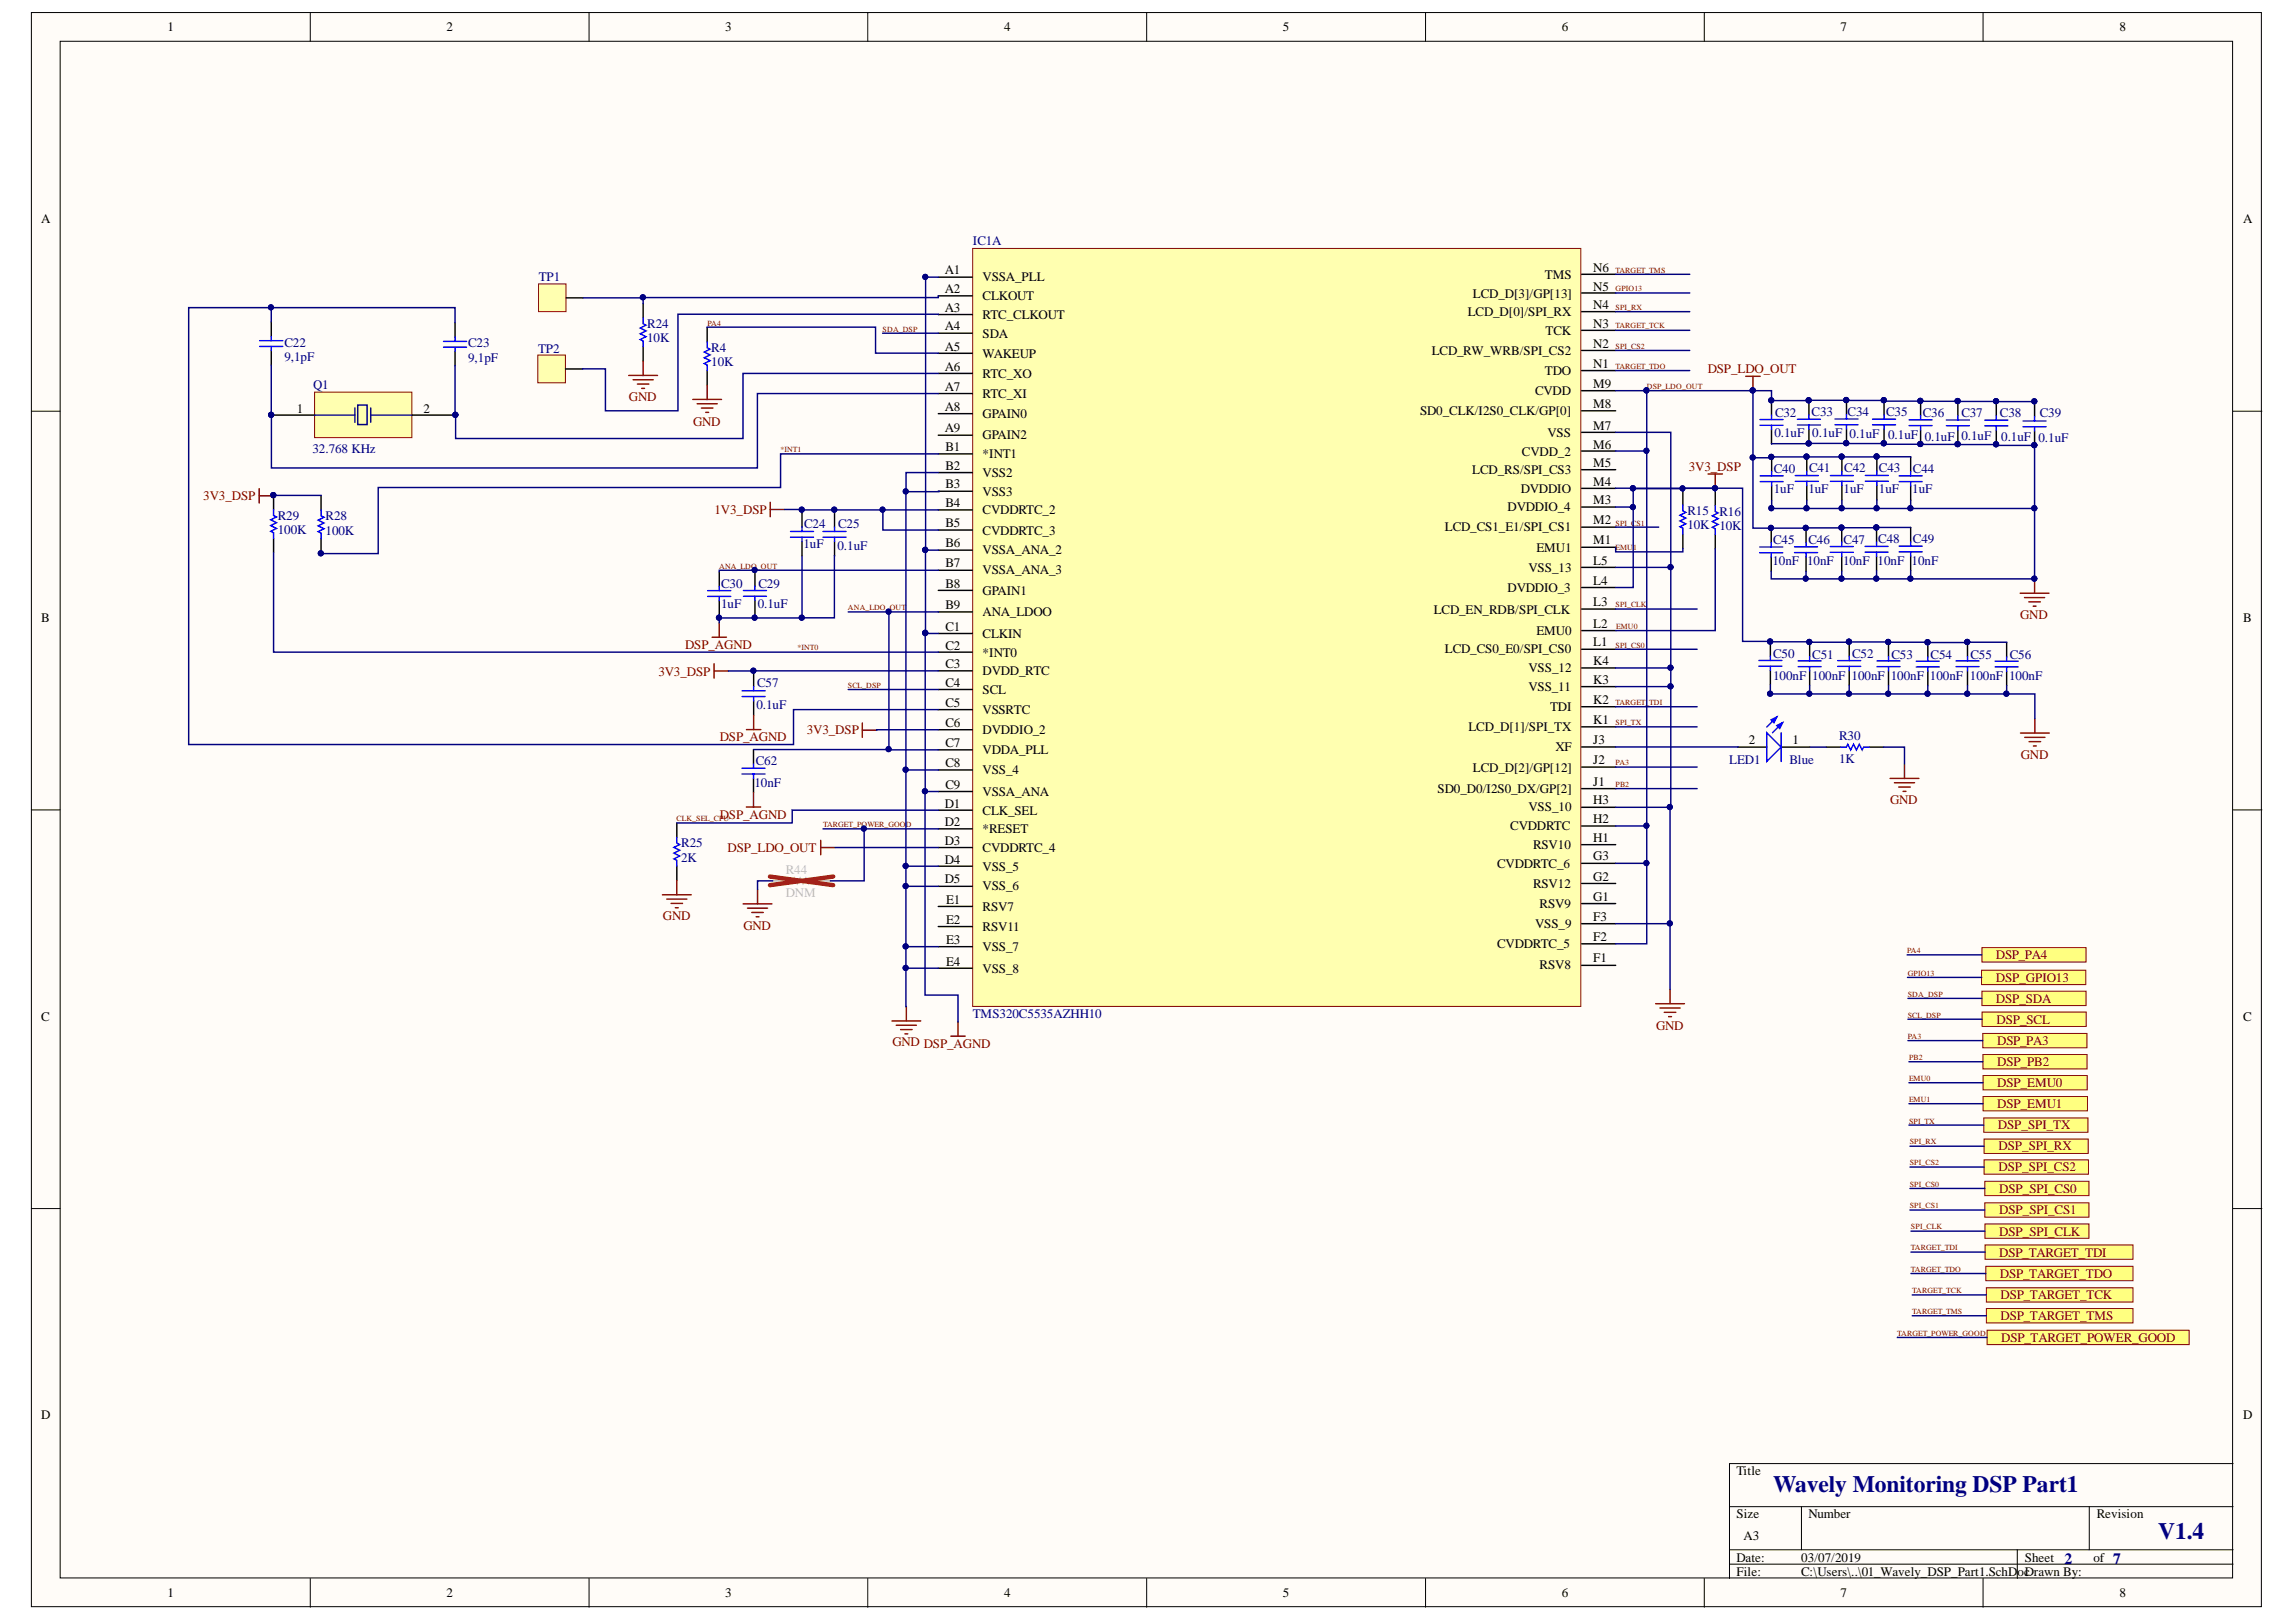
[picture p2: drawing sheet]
<svg xmlns="http://www.w3.org/2000/svg" width="297mm" height="210mm" viewBox="0 0 297 210" stroke-linecap="round" stroke-linejoin="round" font-family="sans-serif">
<defs><g id="words">
<g font-size="3" fill="#000080">
<text x="229.4" y="193">Wavely Monitoring DSP Part1</text>
<text x="279.2" y="199.1">V1.4</text>
</g>
<g font-size="2" fill="#000080">
<text x="267.1" y="202.3">2</text>
<text x="273.4" y="202.3">7</text>
</g>
<g font-size="1.7">
<text x="21.7" y="4.1">1</text>
<text x="57.8" y="4.1">2</text>
<text x="93.8" y="4.1">3</text>
<text x="129.9" y="4.1">4</text>
<text x="165.9" y="4.1">5</text>
<text x="202.1" y="4.1">6</text>
<text x="238.1" y="4.1">7</text>
<text x="274.2" y="4.1">8</text>
<text x="5.3" y="28.9">A</text>
<text x="290.2" y="28.9">A</text>
<text x="122.2" y="35.5">A1</text>
<text x="206.1" y="35.1">N6</text>
<text x="122.2" y="37.9">A2</text>
<text x="122.2" y="40.4">A3</text>
<text x="127.1" y="36.4">VSSA_PLL</text>
<text x="127.1" y="38.9">CLKOUT</text>
<text x="127.1" y="41.3">RTC_CLKOUT</text>
<text x="189.9" y="40.9">LCD_D[0]/SPI_RX</text>
<text x="190.6" y="38.5">LCD_D[3]/GP[13]</text>
<text x="199.9" y="36.1">TMS</text>
<text x="206.1" y="37.6">N5</text>
<text x="206.1" y="40">N4</text>
<text x="122.2" y="42.7">A4</text>
<text x="122.2" y="45.4">A5</text>
<text x="122.2" y="48">A6</text>
<text x="127.1" y="43.7">SDA</text>
<text x="127.1" y="46.3">WAKEUP</text>
<text x="185.2" y="46">LCD_RW_WRB/SPI_CS2</text>
<text x="199.9" y="43.3">TCK</text>
<text x="206.1" y="42.4">N3</text>
<text x="206.1" y="45">N2</text>
<text x="206.1" y="47.6">N1</text>
<text x="38.4" y="53.4">1</text>
<text x="54.8" y="53.4">2</text>
<text x="122.2" y="50.6">A7</text>
<text x="122.2" y="53.1">A8</text>
<text x="127.1" y="48.9">RTC_XO</text>
<text x="127.1" y="51.5">RTC_XI</text>
<text x="183.7" y="53.7">SD0_CLK/I2S0_CLK/GP[0]</text>
<text x="198.6" y="51.1">CVDD</text>
<text x="199.9" y="48.5">TDO</text>
<text x="206.1" y="50.2">M9</text>
<text x="206.1" y="52.8">M8</text>
<text x="122.2" y="55.9">A9</text>
<text x="122.3" y="58.4">B1</text>
<text x="127.1" y="54.1">GPAIN0</text>
<text x="127.1" y="56.9">GPAIN2</text>
<text x="127.1" y="59.3">*INT1</text>
<text x="196.9" y="59">CVDD_2</text>
<text x="200.2" y="56.5">VSS</text>
<text x="206.1" y="55.6">M7</text>
<text x="206.1" y="58">M6</text>
<text x="122.3" y="60.8">B2</text>
<text x="122.3" y="63.2">B3</text>
<text x="122.3" y="65.6">B4</text>
<text x="127.1" y="61.8">VSS2</text>
<text x="127.1" y="64.1">VSS3</text>
<text x="190.5" y="61.3">LCD_RS/SPI_CS3</text>
<text x="196.7" y="63.8">DVDDIO</text>
<text x="206.1" y="60.4">M5</text>
<text x="206.1" y="62.9">M4</text>
<text x="206.1" y="65.2">M3</text>
<text x="122.3" y="68.3">B5</text>
<text x="122.3" y="70.8">B6</text>
<text x="127.1" y="66.6">CVDDRTC_2</text>
<text x="127.1" y="69.2">CVDDRTC_3</text>
<text x="127.1" y="71.7">VSSA_ANA_2</text>
<text x="186.9" y="68.8">LCD_CS1_E1/SPI_CS1</text>
<text x="195" y="66.2">DVDDIO_4</text>
<text x="198.8" y="71.4">EMU1</text>
<text x="206.1" y="67.8">M2</text>
<text x="206.1" y="70.5">M1</text>
<text x="122.3" y="73.4">B7</text>
<text x="122.3" y="76">B8</text>
<text x="127.1" y="74.3">VSSA_ANA_3</text>
<text x="127.1" y="77">GPAIN1</text>
<text x="195" y="76.6">DVDDIO_3</text>
<text x="197.8" y="74">VSS_13</text>
<text x="206.1" y="73.1">L5</text>
<text x="206.1" y="75.7">L4</text>
<text x="5.3" y="80.5">B</text>
<text x="122.3" y="78.8">B9</text>
<text x="122.3" y="81.6">C1</text>
<text x="127.1" y="79.8">ANA_LDOO</text>
<text x="127.1" y="82.5">CLKIN</text>
<text x="185.5" y="79.4">LCD_EN_RDB/SPI_CLK</text>
<text x="198.8" y="82.2">EMU0</text>
<text x="206.1" y="78.5">L3</text>
<text x="206.1" y="81.3">L2</text>
<text x="206.1" y="83.6">L1</text>
<text x="290.2" y="80.5">B</text>
<text x="122.3" y="84.1">C2</text>
<text x="122.3" y="86.4">C3</text>
<text x="122.3" y="88.9">C4</text>
<text x="127.1" y="85">*INT0</text>
<text x="127.1" y="87.4">DVDD_RTC</text>
<text x="127.1" y="89.8">SCL</text>
<text x="186.9" y="84.6">LCD_CS0_E0/SPI_CS0</text>
<text x="197.8" y="87">VSS_12</text>
<text x="197.8" y="89.5">VSS_11</text>
<text x="206.1" y="86.1">K4</text>
<text x="206.1" y="88.5">K3</text>
<text x="122.3" y="91.5">C5</text>
<text x="122.3" y="94.1">C6</text>
<text x="127.1" y="92.4">VSSRTC</text>
<text x="127.1" y="95">DVDDIO_2</text>
<text x="190" y="94.6">LCD_D[1]/SPI_TX</text>
<text x="200.5" y="92">TDI</text>
<text x="206.1" y="91.1">K2</text>
<text x="206.1" y="93.7">K1</text>
<text x="122.3" y="96.6">C7</text>
<text x="122.3" y="99.3">C8</text>
<text x="127.1" y="97.6">VDDA_PLL</text>
<text x="127.1" y="100.2">VSS_4</text>
<text x="190.6" y="99.9">LCD_D[2]/GP[12]</text>
<text x="201.2" y="97.2">XF</text>
<text x="206.1" y="96.3">J3</text>
<text x="206.1" y="98.9">J2</text>
<text x="206.1" y="101.7">J1</text>
<text x="226.3" y="96.3">2</text>
<text x="231.9" y="96.3">1</text>
<text x="122.2" y="104.5">D1</text>
<text x="122.2" y="106.9">D2</text>
<text x="122.3" y="102.1">C9</text>
<text x="127.1" y="103">VSSA_ANA</text>
<text x="127.1" y="105.4">CLK_SEL</text>
<text x="127.1" y="107.8">*RESET</text>
<text x="186" y="102.6">SD0_D0/I2S0_DX/GP[2]</text>
<text x="195.4" y="107.5">CVDDRTC</text>
<text x="197.8" y="105">VSS_10</text>
<text x="206.1" y="104.1">H3</text>
<text x="206.1" y="106.5">H2</text>
<text x="122.2" y="109.3">D3</text>
<text x="122.2" y="111.8">D4</text>
<text x="127.1" y="110.2">CVDDRTC_4</text>
<text x="127.1" y="112.7">VSS_5</text>
<text x="193.7" y="112.3">CVDDRTC_6</text>
<text x="198.3" y="109.9">RSV10</text>
<text x="206.1" y="109">H1</text>
<text x="206.1" y="111.3">G3</text>
<text x="206.1" y="114">G2</text>
<text x="122.2" y="114.3">D5</text>
<text x="122.4" y="116.9">E1</text>
<text x="122.4" y="119.5">E2</text>
<text x="127.1" y="115.2">VSS_6</text>
<text x="127.1" y="117.9">RSV7</text>
<text x="198.3" y="114.9">RSV12</text>
<text x="199.2" y="117.5">RSV9</text>
<text x="206.1" y="116.6">G1</text>
<text x="206.1" y="119.2">F3</text>
<text x="122.4" y="122.2">E3</text>
<text x="122.4" y="124.9">E4</text>
<text x="127.1" y="120.5">RSV11</text>
<text x="127.1" y="123.1">VSS_7</text>
<text x="127.1" y="125.9">VSS_8</text>
<text x="193.7" y="122.7">CVDDRTC_5</text>
<text x="198.6" y="120.1">VSS_9</text>
<text x="199.2" y="125.5">RSV8</text>
<text x="206.1" y="121.7">F2</text>
<text x="206.1" y="124.5">F1</text>
<text x="5.3" y="132.1">C</text>
<text x="290.2" y="132.1">C</text>
<text x="5.3" y="183.7">D</text>
<text x="290.2" y="183.7">D</text>
<text x="224.6" y="190.9">Title</text>
<text x="224.6" y="196.5">Size</text>
<text x="234" y="196.5">Number</text>
<text x="271.3" y="196.5">Revision</text>
<text x="224.6" y="202.1">Date:</text>
<text x="224.6" y="203.9">File:</text>
<text x="225.6" y="199.3">A3</text>
<text x="233" y="202.1">03/07/2019</text>
<text x="233" y="203.9">C:\Users\..\01_Wavely_DSP_Part1.SchD</text>
<text x="261" y="203.9">ocDrawn By:</text>
<text x="261.9" y="202.1">Sheet</text>
<text x="270.8" y="202.1">of</text>
<text x="21.7" y="206.7">1</text>
<text x="57.8" y="206.7">2</text>
<text x="93.8" y="206.7">3</text>
<text x="129.9" y="206.7">4</text>
<text x="165.9" y="206.7">5</text>
<text x="202.1" y="206.7">6</text>
<text x="238.1" y="206.7">7</text>
<text x="274.2" y="206.7">8</text>
</g>
<g font-size="1.7" fill="#000080">
<text x="125.9" y="31.8">IC1A</text>
<text x="69.7" y="36.4">TP1</text>
<text x="36.8" y="46.7">9,1pF</text>
<text x="36.8" y="44.9">C22</text>
<text x="60.6" y="46.8">9,1pF</text>
<text x="60.6" y="44.9">C23</text>
<text x="69.6" y="45.6">TP2</text>
<text x="83.7" y="44.3">10K</text>
<text x="83.7" y="42.4">R24</text>
<text x="92" y="47.4">10K</text>
<text x="92" y="45.5">R4</text>
<text x="40.5" y="50.4">Q1</text>
<text x="229.6" y="53.9">C32</text>
<text x="234.4" y="53.8">C33</text>
<text x="239" y="53.8">C34</text>
<text x="244" y="53.8">C35</text>
<text x="248.8" y="53.9">C36</text>
<text x="253.7" y="53.9">C37</text>
<text x="258.7" y="53.9">C38</text>
<text x="263.9" y="53.9">C39</text>
<text x="40.4" y="58.6">32.768 KHz</text>
<text x="229.6" y="56.6">0.1uF 0.1uF 0.1uF 0.1uF 0.1uF 0.1uF</text>
<text x="258.9" y="57">0.1uF 0.1uF</text>
<text x="229.5" y="63.8">1uF</text>
<text x="229.5" y="61.2">C40</text>
<text x="234" y="63.8">1uF</text>
<text x="234" y="61.1">C41</text>
<text x="238.5" y="63.8">1uF</text>
<text x="238.6" y="61.1">C42</text>
<text x="243.1" y="63.8">1uF</text>
<text x="243.1" y="61.1">C43</text>
<text x="247.4" y="63.8">1uF</text>
<text x="247.5" y="61.2">C44</text>
<text x="35.9" y="69.1">100K</text>
<text x="35.9" y="67.2">R29</text>
<text x="42.1" y="69.2">100K</text>
<text x="42.1" y="67.3">R28</text>
<text x="103.9" y="71">1uF</text>
<text x="104" y="68.3">C24</text>
<text x="108.3" y="71.1">0.1uF</text>
<text x="108.4" y="68.3">C25</text>
<text x="218.3" y="68.5">10K</text>
<text x="218.3" y="66.7">R15</text>
<text x="222.4" y="68.6">10K</text>
<text x="222.4" y="66.7">R16</text>
<text x="229.4" y="70.4">C45</text>
<text x="234" y="70.4">C46</text>
<text x="238.5" y="70.4">C47</text>
<text x="243" y="70.3">C48</text>
<text x="247.5" y="70.3">C49</text>
<text x="93.3" y="76">C30</text>
<text x="98.1" y="76">C29</text>
<text x="229.3" y="73.2">10nF 10nF</text>
<text x="238.4" y="73.1">10nF 10nF 10nF</text>
<text x="93.3" y="78.7">1uF</text>
<text x="98" y="78.7">0.1uF</text>
<text x="97.9" y="89">C57</text>
<text x="229.4" y="87.9">100nF 100nF 100nF 100nF 100nF 100nF 100nF</text>
<text x="229.4" y="85.2">C50</text>
<text x="234.5" y="85.2">C51</text>
<text x="239.6" y="85.2">C52</text>
<text x="244.7" y="85.2">C53</text>
<text x="249.8" y="85.2">C54</text>
<text x="254.9" y="85.2">C55</text>
<text x="260" y="85.2">C56</text>
<text x="97.9" y="91.7">0.1uF</text>
<text x="237.9" y="95.7">R30</text>
<text x="97.6" y="101.8">10nF</text>
<text x="97.8" y="99">C62</text>
<text x="223.7" y="98.8">LED1</text>
<text x="231.5" y="98.9">Blue</text>
<text x="237.9" y="98.8">1K</text>
<text x="88.1" y="111.5">2K</text>
<text x="88.1" y="109.7">R25</text>
<text x="125.9" y="131.8">TMS320C5535AZHH10</text>
</g>
<g font-size="1.7" fill="#800000">
<text x="81.4" y="52">GND</text>
<text x="220.9" y="48.3">DSP_LDO_OUT</text>
<text x="89.7" y="55.1">GND</text>
<text x="26.3" y="64.7">3V3_DSP</text>
<text x="218.5" y="61">3V3_DSP</text>
<text x="92.4" y="66.5">1V3_DSP</text>
<text x="88.6" y="84">DSP_AGND</text>
<text x="261.4" y="80.1">GND</text>
<text x="85.2" y="87.4">3V3_DSP</text>
<text x="93.1" y="95.9">DSP_AGND</text>
<text x="104.4" y="95">3V3_DSP</text>
<text x="261.4" y="98.2">GND</text>
<text x="93.1" y="105.9">DSP_AGND</text>
<text x="244.5" y="104.1">GND</text>
<text x="94.1" y="110.2">DSP_LDO_OUT</text>
<text x="85.8" y="119.1">GND</text>
<text x="96.2" y="120.3">GND</text>
<text x="258.2" y="124.1">DSP_PA4</text>
<text x="258.2" y="129.8">DSP_SDA</text>
<text x="258.2" y="127.1">DSP_GPIO13</text>
<text x="115.5" y="135.4">GND DSP_AGND</text>
<text x="214.2" y="133.2">GND</text>
<text x="258.3" y="132.5">DSP_SCL</text>
<text x="258.4" y="135.3">DSP_PA3</text>
<text x="258.4" y="138">DSP_PB2</text>
<text x="258.4" y="140.7">DSP_EMU0</text>
<text x="258.4" y="143.4">DSP_EMU1</text>
<text x="258.5" y="146.2">DSP_SPI_TX</text>
<text x="258.6" y="148.9">DSP_SPI_RX</text>
<text x="258.6" y="151.6">DSP_SPI_CS2</text>
<text x="258.6" y="154.3">DSP_SPI_CS0</text>
<text x="258.6" y="157.1">DSP_SPI_CS1</text>
<text x="258.6" y="159.9">DSP_SPI_CLK</text>
<text x="258.6" y="162.6">DSP_TARGET_TDI</text>
<text x="258.7" y="165.3">DSP_TARGET_TDO</text>
<text x="258.8" y="168.1">DSP_TARGET_TCK</text>
<text x="258.8" y="170.8">DSP_TARGET_TMS</text>
<text x="258.9" y="173.6">DSP_TARGET_POWER_GOOD</text>
</g>
<g font-size="1.7" fill="#bfbebc">
<text x="101.7" y="113.1">R44</text>
<text x="101.7" y="116.1">DNM</text>
</g>
<g font-size="1" fill="#800000">
<text x="209" y="35.3">TARGET_TMS</text>
<text x="209" y="37.7">GPIO13</text>
<text x="209" y="40.1">SPI_RX</text>
<text x="91.5" y="42.2">PA4</text>
<text x="114.2" y="42.9">SDA_DSP</text>
<text x="209" y="42.5">TARGET_TCK</text>
<text x="209" y="45.1">SPI_CS2</text>
<text x="209" y="47.7">TARGET_TDO</text>
<text x="213.1" y="50.4">DSP_LDO_OUT</text>
<text x="101" y="58.5">*INT1</text>
<text x="209" y="68">SPI_CS1</text>
<text x="209" y="71.2">EMU1</text>
<text x="93" y="73.6">ANA_LDO_OUT</text>
<text x="109.7" y="79">ANA_LDO_OUT</text>
<text x="209" y="78.6">SPI_CLK</text>
<text x="209" y="83.8">SPI_CS0</text>
<text x="209.1" y="81.4">EMU0</text>
<text x="103.2" y="84.1">*INT0</text>
<text x="109.7" y="89">SCL_DSP</text>
<text x="209" y="91.2">TARGET_TDI</text>
<text x="209" y="93.9">SPI_TX</text>
<text x="209" y="99">PA3</text>
<text x="209" y="101.9">PB2</text>
<text x="87.5" y="106.3">CLK_SEL_CPU</text>
<text x="106.5" y="107">TARGET_POWER_GOOD</text>
<text x="246.7" y="123.3">PA4</text>
<text x="246.8" y="129">SDA_DSP</text>
<text x="246.8" y="131.7">SCL_DSP</text>
<text x="246.8" y="126.3">GPIO13</text>
<text x="246.8" y="134.5">PA3</text>
<text x="247" y="137.2">PB2</text>
<text x="247" y="139.9">EMU0</text>
<text x="247" y="142.6">EMU1</text>
<text x="247" y="145.4">SPI_TX</text>
<text x="247.1" y="148.1">SPI_RX</text>
<text x="247.1" y="150.8">SPI_CS2</text>
<text x="247.1" y="153.6">SPI_CS0</text>
<text x="247.1" y="156.4">SPI_CS1</text>
<text x="247.2" y="159.1">SPI_CLK</text>
<text x="247.2" y="161.8">TARGET_TDI</text>
<text x="247.2" y="164.6">TARGET_TDO</text>
<text x="247.4" y="167.4">TARGET_TCK</text>
<text x="245.5" y="172.9">TARGET_POWER_GOOD</text>
<text x="247.4" y="170.1">TARGET_TMS</text>
</g>
</g></defs>
<g fill="#fffcf8" stroke="#000" stroke-width=".13">
<path d="M4.1 1.6h288.5v206.3h-288.5z"/>
<path d="M7.8 5.3h281v198.9h-281z"/>
</g>
<g fill="none" stroke="#000" stroke-width=".13">
<path d="M40.1 1.6v3.7M76.2 1.6v3.7M112.3 1.6v3.7M148.3 1.6v3.7M184.4 1.6v3.7M220.5 1.6v3.7M256.6 1.6v3.7M4.1 53.2h3.7M288.9 53.2h3.7M4.1 104.8h3.7M288.9 104.8h3.7M4.1 156.4h3.7"/>
<path d="M288.9 156.4h3.7M223.7 195h65.2M233.1 195v5.6M270.3 195v5.6M288.9 189.4h-65.2v14.9M40.1 204.3v3.7M76.2 204.3v3.7M112.3 204.3v3.7M148.3 204.3v3.7M184.4 204.3v3.7M220.5 204.3v3.7M223.7 200.6h65.2"/>
<path d="M223.7 202.4h65.2M256.6 204.3v3.7M261 200.6v3.7"/>
</g>
<path d="M125.8 32.2h78.7v98h-78.7z" fill="#ffffb0" stroke="#800000" stroke-width=".13"/>
<g fill="none" stroke="#000" stroke-width=".19">
<path d="M83.2 39.3v1.9M121.4 35.9h4.4M121.4 38.3h4.4M204.6 35.5h4.4M204.6 37.9h4.4M83.2 44.9v1.8M91.5 42.4v1.9M91.5 48v1.8M121.4 40.7h4.4M121.4 43.1h4.4M121.4 45.7h4.4M121.4 48.3h4.4"/>
<path d="M121.4 50.9h4.4M121.4 53.5h4.4M121.4 56.3h4.4M121.4 58.7h4.4M204.6 40.3h4.4M204.6 42.7h4.4M204.6 45.4h4.4M204.6 48h4.4M204.6 50.6h4.4M204.6 53.2h4.4M204.6 55.9h4.4M204.6 58.4h4.4"/>
<path d="M229.2 51.9v1.8M229.2 55.6v1.9M229.2 59.2v1.8M233.7 59.1v1.9M234 51.8v1.9M234 55.6v1.8M238.3 59.1v1.9M238.9 51.8v1.9M238.9 55.5v1.9M242.8 59.1v1.9M243.7 51.8v1.9M243.7 55.5v1.9"/>
<path d="M247.2 59.2v1.8M248.5 51.9v1.9M248.5 55.6v1.9M253.3 51.9v1.9M253.3 55.7v1.8M258.3 52v1.8M258.3 55.7v1.8M263.2 52.1v1.8M263.2 55.8v1.8M121.4 61.2h4.4M121.4 63.6h4.4M121.4 66h4.4"/>
<path d="M121.4 68.6h4.4M121.4 71.2h4.4M121.4 73.8h4.4M121.4 76.4h4.4M121.4 79.2h4.4M204.6 60.8h4.4M204.6 63.2h4.4M204.6 65.6h4.4M204.6 68.2h4.4M204.6 70.8h4.4M204.6 73.4h4.4M204.6 76h4.4"/>
<path d="M204.6 78.8h4.4M217.7 63.5v1.9M217.7 69.1v1.9M221.9 63.6v1.8M221.9 69.2v1.8M229.1 68.4v1.8M229.1 72.1v1.8M229.2 62.9v1.8M233.7 68.4v1.8M233.7 72.1v1.8M233.7 62.8v1.9M238.3 68.3v1.9"/>
<path d="M238.3 72v1.9M238.3 62.8v1.9M242.8 68.3v1.9M242.8 72v1.9M242.8 62.8v1.9M247.2 62.9v1.8M247.2 68.3v1.8M247.2 72v1.8M121.4 82h4.4M121.4 84.4h4.4M121.4 86.8h4.4M121.4 89.2h4.4"/>
<path d="M121.4 91.8h4.4M121.4 94.4h4.4M121.4 97h4.4M121.4 99.6h4.4M204.6 84h4.4M204.6 86.4h4.4M204.6 88.9h4.4M204.6 91.5h4.4M204.6 94.1h4.4M204.6 96.7h4.4M204.6 99.3h4.4M204.6 81.6h4.5"/>
<path d="M229 83.1v1.8M229 86.8v1.8M234.1 83.1v1.9M234.1 86.8v1.9M239.2 83.1v1.8M239.2 86.8v1.9M244.3 83.1v1.9M244.3 86.8v1.9M249.4 83.1v1.9M249.4 86.9v1.8M254.5 83.1v1.9M254.5 86.8v1.9"/>
<path d="M259.6 83.1v1.9M259.6 86.9v1.8M121.4 102.4h4.4M121.4 104.8h4.4M121.4 107.3h4.4M121.4 109.7h4.4M121.4 112.1h4.4M121.4 114.7h4.4M121.4 117.3h4.4M121.4 119.9h4.4M204.6 102.1h4.4M204.6 104.5h4.4"/>
<path d="M204.6 106.9h4.4M204.6 109.3h4.4M204.6 111.7h4.4M204.6 114.3h4.4M204.6 116.9h4.4M204.6 119.5h4.4M121.4 122.5h4.4M121.4 125.3h4.4M204.6 122.1h4.4M204.6 124.9h4.4"/>
</g>
<g fill="none" stroke="#00f" stroke-width=".19">
<path d="M83.2 41.2v.7l.4 .2-.8 .4 .8 .3-.8 .4 .8 .4-.8 .3 .4 .2v.8M91.5 44.3v.7l.4 .2-.8 .4 .8 .3-.8 .4 .8 .4-.8 .3 .4 .2v.8M227.7 54.3h3M227.7 55h3M229.2 53.7v.6M229.2 55v.6M232.5 54.3h3M232.5 55h3M234 53.7v.6M234 55v.6M237.4 54.2h3M237.4 55h3"/>
<path d="M238.9 53.7v.5M238.9 55v.5M242.3 54.2h2.9M242.3 55h2.9M243.7 53.7v.5M243.7 55v.5M247 54.3h3M247 55.1h3M248.5 53.8v.5M248.5 55.1v.5M251.8 54.4h3M251.8 55.1h3"/>
<path d="M253.3 53.8v.6M253.3 55.1v.6M256.8 54.4h3M256.8 55.1h3M258.3 53.8v.6M258.3 55.1v.6M261.7 54.5h3M261.7 55.2h3M263.2 53.9v.6M263.2 55.2v.6M217.7 65.4v.7l.4 .2-.8 .4 .8 .3-.8 .4 .8 .4-.8 .4 .4 .2v.7M221.9 65.4v.8l.4 .2-.8 .4 .8 .3-.8 .4 .8 .4-.8 .3 .4 .2v.8"/>
<path d="M227.7 70.8h2.9M227.7 71.5h2.9M227.7 61.6h3M227.7 62.3h3M229.1 70.2v.6M229.1 71.5v.6M229.2 61v.6M229.2 62.3v.6M232.2 70.8h2.9M232.2 71.5h2.9M232.3 61.5h2.9M232.3 62.3h2.9"/>
<path d="M233.7 70.2v.6M233.7 71.5v.6M233.7 61v.5M233.7 62.3v.5M236.8 70.7h3M236.8 71.5h3M236.8 61.5h3M236.8 62.3h3M238.3 70.2v.5M238.3 71.5v.5M238.3 61v.5M238.3 62.3v.5"/>
<path d="M241.3 70.7h3M241.3 71.5h3M241.3 61.5h3M241.3 62.3h3M242.8 70.2v.5M242.8 71.5v.5M242.8 61v.5M242.8 62.3v.5M245.7 61.6h3M245.7 62.3h3M245.7 70.7h3M245.7 71.4h3"/>
<path d="M247.2 61v.6M247.2 62.3v.6M247.2 70.1v.6M247.2 71.4v.6M227.5 85.5h3M227.5 86.2h3M229 84.9v.6M229 86.2v.6M232.6 85.5h3M232.6 86.3h3M234.1 85v.5M234.1 86.3v.5"/>
<path d="M237.7 85.5h3M237.7 86.2h3M239.2 84.9v.6M239.2 86.2v.6M242.8 85.5h3M242.8 86.3h3M244.3 85v.5M244.3 86.3v.5M247.9 85.6h3M247.9 86.3h3M249.4 85v.6M249.4 86.3v.6"/>
<path d="M253.1 85.5h2.9M253.1 86.3h2.9M254.5 85v.5M254.5 86.3v.5M258.1 85.6h3M258.1 86.3h3M259.6 85v.6M259.6 86.3v.6"/>
</g>
<g fill="#000080" stroke="#000080" stroke-width=".13">
<circle cx="234" cy="57.4" r=".33"/>
<circle cx="234" cy="51.8" r=".33"/>
<circle cx="238.8" cy="57.3" r=".33"/>
<circle cx="238.8" cy="51.8" r=".33"/>
<circle cx="243.7" cy="57.4" r=".33"/>
<circle cx="243.7" cy="51.8" r=".33"/>
<circle cx="248.4" cy="57.5" r=".33"/>
<circle cx="248.4" cy="51.9" r=".33"/>
<circle cx="253.3" cy="57.5" r=".33"/>
<circle cx="253.3" cy="51.9" r=".33"/>
<circle cx="258.2" cy="57.5" r=".33"/>
<circle cx="258.2" cy="51.9" r=".33"/>
<circle cx="263.2" cy="57.6" r=".33"/>
<circle cx="229.2" cy="59.1" r=".33"/>
<circle cx="233.7" cy="59.1" r=".33"/>
<circle cx="238.3" cy="59.1" r=".33"/>
<circle cx="242.8" cy="59.1" r=".33"/>
<circle cx="233.6" cy="68.3" r=".33"/>
<circle cx="238.2" cy="68.3" r=".33"/>
<circle cx="242.7" cy="68.3" r=".33"/>
<circle cx="263.2" cy="74.9" r=".33"/>
<circle cx="213" cy="50.5" r=".33"/>
<circle cx="229" cy="83" r=".33"/>
<circle cx="234.1" cy="83.1" r=".33"/>
<circle cx="239.2" cy="83" r=".33"/>
<circle cx="244.3" cy="83.1" r=".33"/>
<circle cx="249.4" cy="83.1" r=".33"/>
<circle cx="254.5" cy="83.1" r=".33"/>
<circle cx="221.9" cy="63.2" r=".33"/>
<circle cx="226.7" cy="50.5" r=".33"/>
</g>
<g fill="none" stroke="#800000" stroke-width=".19">
<path d="M225.9 48.7h1.8M226.8 48.7v1.9M221 61.3h1.8M221.9 61.3v1.9M261.4 76.8h3.7M261.9 77.3h2.6M262.5 77.9h1.5M263 78.4h.4M263.2 74.9v1.9M261.4 94.9h3.7M262 95.4h2.6M262.5 96h1.5"/>
<path d="M263.1 96.5h.3M263.3 93v1.9M214.2 129.9h3.7M214.8 130.4h2.6M215.3 131h1.5M215.9 131.6h.3M216.1 128v1.9"/>
</g>
<path d="M69.7 36.7h3.5v3.6h-3.5z" fill="#ffffb0" stroke="#800000" stroke-width=".13"/>
<path d="M73.2 38.5h2.2" fill="none" stroke="#000" stroke-width=".19"/>
<path d="M69.6 45.9h3.6v3.6h-3.6z" fill="#ffffb0" stroke="#800000" stroke-width=".13"/>
<path d="M73.2 47.8h2.2" fill="none" stroke="#000" stroke-width=".19"/>
<path d="M81.3 48.6h3.8M81.9 49.1h2.6M82.5 49.7h1.4M83 50.3h.4M83.2 46.7v1.9M89.6 51.7h3.8M90.2 52.2h2.6M90.7 52.8h1.5M91.3 53.4h.4M91.5 49.8v1.9" fill="none" stroke="#800000" stroke-width=".19"/>
<path d="M40.7 50.7h12.6v5.9h-12.6z" fill="#ffffb0" stroke="#800000" stroke-width=".13"/>
<path d="M35.1 53.7h5.6" fill="none" stroke="#000" stroke-width=".19"/>
<circle cx="35.1" cy="53.7" r=".33" fill="#000080" stroke="#000080" stroke-width=".13"/>
<path d="M45.9 52.8v1.8" fill="none" stroke="#11037f" stroke-width=".19"/>
<path d="M46.3 52.4h1.2v2.5h-1.2z" fill="#ffffb0" stroke="#000080" stroke-width=".19"/>
<path d="M40.7 53.7h5.2M48 52.8v1.8M48 53.7h5.4" fill="none" stroke="#11037f" stroke-width=".19"/>
<g fill="none" stroke="#000" stroke-width=".19">
<path d="M53.4 53.7h5.5M35.4 64.1v1.9M35.4 69.7v1.8M41.5 64.1v1.9M41.5 69.7v1.9M93.1 74v1.9M93.1 77.7v1.9M97.7 74v1.9M97.7 77.7v1.9M103.8 66.4v1.8M103.8 70.1v1.8M108 66.4v1.8"/>
<path d="M108 70.1v1.8M97.5 97v1.9M97.5 87v1.8M97.5 90.7v1.9M224.8 96.7h3.8M230.4 96.7h3.8M87.6 106.5v1.9M87.6 112.1v1.8M97.5 100.7v1.9"/>
</g>
<g fill="#000080" stroke="#000080" stroke-width=".13">
<circle cx="58.9" cy="53.7" r=".33"/>
<circle cx="35.1" cy="53.7" r=".33"/>
<circle cx="35.4" cy="64.1" r=".33"/>
</g>
<g fill="none" stroke="#00f" stroke-width=".19">
<path d="M35.4 66v.7l.4 .2-.8 .4 .8 .3-.8 .4 .8 .4-.8 .4 .4 .1v.8M41.5 66v.8l.4 .1-.7 .4 .7 .4-.7 .4 .7 .3-.7 .4 .3 .2v.7M91.6 76.4h2.9M91.6 77.2h2.9M93.1 75.9v.5M93.1 77.2v.5M96.2 76.4h3M96.2 77.2h3M97.7 75.9v.5M97.7 77.2v.5M102.3 68.8h2.9M102.3 69.5h2.9"/>
<path d="M103.8 68.2v.6M103.8 69.5v.6M106.5 68.8h3M106.5 69.5h3M108 68.2v.6M108 69.5v.6M96 99.4h3M96 89.4h3M96 90.1h3M97.5 98.9v.5M97.5 88.8v.6M97.5 90.1v.6"/>
<path d="M228.6 94.8l1.8 1.9-1.8 1.8zM229.9 92.8l-1.3 1.3M230.4 94.8v3.7M230.6 93.5l-1.3 1.3M87.6 108.4v.7l.3 .2-.7 .4 .7 .3-.7 .4 .7 .4-.7 .3 .4 .2v.8M96 100.2h3M97.5 100.2v.5"/>
</g>
<g fill="none" stroke="#800000" stroke-width=".19">
<path d="M33.5 63.2v1.9M33.5 64.2h1.9M99.6 65v1.9M99.6 65.9h1.9M92.1 82.5h1.9M93.1 80.6v1.9M96.6 94.4h1.8M97.5 92.6v1.8M111.6 93.6v1.8M111.6 94.5h1.8M85.7 115.8h3.7M86.3 116.4h2.6"/>
<path d="M86.8 116.9h1.5M87.4 117.5h.3M87.6 113.9v1.9M96.1 117h3.8M96.6 104.4h1.8M96.7 117.5h2.6M97.3 118.1h1.4M97.5 102.6v1.8M97.8 118.6h.4M98 115.1v1.9M106.2 108.8v1.8M106.2 109.7h1.8"/>
<path d="M115.4 132.1h3.7M116 132.7h2.6M116.5 133.2h1.5M117.1 133.8h.3M117.3 130.3v1.8M123 134.1h1.9M123.9 132.2v1.9"/>
</g>
<path d="M100 114h2.6l.2-.4 .3 .8 .4-.8 .4 .8 .4-.8 .3 .8 .2-.4h2.6" fill="none" stroke="#bfbebc" stroke-width=".19"/>
<path d="M99.6 113.4l8.2 1.2M107.8 113.4l-8.2 1.2" fill="none" stroke="#f00" stroke-width=".56"/>
<path d="M229.1 93.2l.8-.4-.4 .7z" fill="#00f"/>
<path d="M229.1 93.2l.8-.4-.4 .7z" fill="none" stroke="#00f" stroke-width=".19"/>
<path d="M229.9 93.9l.7-.4-.4 .8z" fill="#00f"/>
<path d="M33.6 44.1h3M33.6 44.8h3M35.1 43.5v.6M35.1 44.8v.6M57.4 44.2h3M57.4 44.9h3M58.9 43.6v.6M58.9 44.9v.6M229.9 93.9l.7-.4-.4 .8zM238.1 96.7h.8l.2-.4 .3 .8 .4-.8 .4 .8 .3-.8 .4 .8 .2-.4h.7" fill="none" stroke="#00f" stroke-width=".19"/>
<path d="M35.1 41.7v1.8M35.1 45.4v1.8M58.9 41.8v1.8M58.9 45.5v1.8M236.3 96.7h1.8M241.8 96.7h1.9" fill="none" stroke="#000" stroke-width=".19"/>
<path d="M246.4 98.9v1.8M244.5 100.7h3.7M245.1 101.3h2.6M245.6 101.9h1.5M246.2 102.4h.4" fill="none" stroke="#800000" stroke-width=".19"/>
<g fill="#ffff80" stroke="#800000" stroke-width=".13">
<path d="M256.6 139.2h13.4v1.8h-13.4z" fill-rule="evenodd"/>
<path d="M256.6 141.9h13.5v1.9h-13.5z" fill-rule="evenodd"/>
<path d="M256.6 144.7h13.5v1.8h-13.5z" fill-rule="evenodd"/>
<path d="M256.7 147.4h13.5v1.9h-13.5z" fill-rule="evenodd"/>
<path d="M256.7 150.1h13.5v1.9h-13.5z" fill-rule="evenodd"/>
<path d="M256.8 152.9h13.5v1.8h-13.5z" fill-rule="evenodd"/>
<path d="M256.8 155.7h13.5v1.8h-13.5z" fill-rule="evenodd"/>
<path d="M256.8 158.4h13.5v1.9h-13.5z" fill-rule="evenodd"/>
<path d="M256.8 161.1h19.2v1.9h-19.2z" fill-rule="evenodd"/>
<path d="M256.9 163.9h19.1v1.8h-19.1z" fill-rule="evenodd"/>
<path d="M256.4 128.3h13.5v1.8h-13.5z" fill-rule="evenodd"/>
<path d="M256.4 131h13.5v1.8h-13.5z" fill-rule="evenodd"/>
<path d="M256.5 133.7h13.5v1.9h-13.5z" fill-rule="evenodd"/>
<path d="M256.5 136.5h13.5v1.8h-13.5z" fill-rule="evenodd"/>
<path d="M257 166.6h19v1.9h-19z" fill-rule="evenodd"/>
<path d="M257 169.3h19v1.9h-19z" fill-rule="evenodd"/>
<path d="M257.1 172.1h26.1v1.9h-26.1z" fill-rule="evenodd"/>
<path d="M256.4 125.6h13.4v1.8h-13.4z" fill-rule="evenodd"/>
<path d="M256.4 122.6h13.5v1.9h-13.5z" fill-rule="evenodd"/>
</g>
<path d="M92.4 85.9v1.9M92.4 86.8h1.8" fill="none" stroke="#800000" stroke-width=".19"/>
<g fill="none" stroke="#000080" stroke-width=".19">
<path d="M35.1 39.8h-10.7v56.5h78.3v-4.5h18.7M83.2 38.5v.8M119.8 35.8l-.1 35.4M119.8 35.9h1.6M121.4 38.3v.2h-46M209 35.5h9.6M209 37.9h9.6M35.1 47.2v13.4h62.9v-9.7h23.4M35.1 41.7v-1.9h23.8v2M58.9 47.3v9.4h37.2v-8.4h25.3M91.5 42.4l21.8-.1v3.4h8.1M114.2 43.1h7.2"/>
<path d="M121.4 40.7h-33.7v12.5h-9.4v-5.5l-2.9 .1M121.4 58.7h-20.4v4.4h-52.1v8.5h-7.4M209 55.9h7.2v17.5M209 50.6h20.2v1.2M209 40.3h9.6M209 42.7h9.6M209 45.4h9.6M209 48h9.6M213 50.6v7.8h-4M213 58.4v48.5h-4M226.8 50.6v8.6h2.4v-.1l18 .1M226.8 59.2v9.2l20.4-.1"/>
<path d="M229.2 57.5l14.5-.1v.1h14.6v.1h4.9v17.3h-16M229.2 51.9l9.7-.1h4.8v.1l19.6 .1M263.2 52v.1M35.4 71.5v12.9h86M41.5 64.1l-6.1 .1M41.5 71.6v.1M93.1 79.6v.4h4.6M93.1 80v.6M97.7 73.8h-4.6v.2M97.7 79.6v.4h6.1M101.5 65.9h2.3v.5M103.8 71.9v8.1h4.1l.1-8.1"/>
<path d="M103.8 66h4.2M109.7 79.2h11.7M114.2 66v2.6h7.2M115 79.2v17.8h6.4M117.2 63.6v36h4.2M119.7 71.2v10.8h1.7M119.7 71.2h1.7M121.4 61.2h-4.2v2.4h4.3h-.1M121.4 66h-13.4v.4M121.4 73.8h-23.7v.2M209 73.4h7.2v13M209 70.8v.6h8.7v-.4"/>
<path d="M209 63.2h16.4v19.8l8.7 .1h25.5M209 68.2h5.6M209 78.8h10.6M211.3 63.2v2.5l-2.3-.1M211.3 63.2h6.4M211.3 65.7v10.3h-2.3M217.7 63.5v-.3h4.2v.4M221.9 71v10.6h-12.8M229.1 68.4h.1M229.2 64.7v1.1M233.7 73.9v1h-4.6v-1M233.7 64.7v1.1h-4.5"/>
<path d="M238.3 73.9v1h-4.6M238.3 64.7v1.1h-4.6M242.8 73.9v1h-4.5M242.8 64.7v1.1h-4.5M247.2 64.7v1.1h-4.4M247.2 73.8v1.1h-4.4M247.2 65.8h16M94.2 86.8h3.3M109.7 89.2h11.7M115 97h-17.5M117.2 99.6v12.5h4.2M119.7 81.9v20.5h1.7"/>
<path d="M121.4 94.4l-8 .1M121.4 86.8h-23.9v.2M209 88.9h7.2v15.6h-.1M209 86.4h7.2v2.5M209 96.7h15.8M209 91.5h10.6M209 84h10.6M209 99.3h10.6M209 94.1h10.6M229 88.6v1.2M234.1 88.7v1.1h-5.1M234.2 96.7h2.1"/>
<path d="M239.2 88.7v1.1h-5.1M243.7 96.7h2.7v2.2M244.3 88.7v1.1h-5.1M249.4 88.7v1.1h-5.1M254.5 88.7v1.1h-5.1M259.6 88.7v1.1h-5.1M259.6 89.8h3.7v3.2M100 114h-2v1.1M106.5 107.3h14.9M108 109.7h13.4M111.8 107.3v6.7h-4.4M117.2 112.1v2.6h4.2"/>
<path d="M117.2 114.7v7.8h4.2M119.7 102.4v26.4h4.2v3.4M121.4 104.8h-18.9v1.7h-14.9M209 104.5h7.1v15h-7.1M209 102.1h10.6M213 106.9v4.8h-4M213 111.7v10.4h-4M216.1 119.5v8.5M117.2 122.5v2.8h4.2M117.2 125.3l.1 5M246.7 123.6h9.7M246.8 126.5h9.6"/>
<path d="M246.8 129.2h9.6M246.8 134.7h9.7M246.8 131.9h9.6M247 137.4h9.5M247 140.1h9.6M247 145.6h9.6M247 142.8h9.6M247.1 148.3h9.6M247.1 153.8h9.7M247.1 151h9.6M247.1 156.6h9.7M247.2 159.3h9.6"/>
<path d="M245.5 173.1h11.6M247.2 164.8h9.7M247.2 162h9.6M247.4 167.6h9.6M247.4 170.3h9.6"/>
</g>
<g fill="#000080" stroke="#000080" stroke-width=".13">
<circle cx="263.2" cy="51.9" r=".33"/>
<circle cx="229.2" cy="65.8" r=".33"/>
<circle cx="238.3" cy="65.8" r=".33"/>
<circle cx="233.7" cy="65.8" r=".33"/>
<circle cx="242.8" cy="65.8" r=".33"/>
<circle cx="247.2" cy="65.8" r=".33"/>
<circle cx="242.8" cy="59.1" r=".33"/>
<circle cx="238.3" cy="59.1" r=".33"/>
<circle cx="233.7" cy="59.1" r=".33"/>
<circle cx="229.2" cy="59.1" r=".33"/>
<circle cx="226.7" cy="59.2" r=".33"/>
<circle cx="226.7" cy="50.5" r=".33"/>
<circle cx="233.6" cy="74.9" r=".33"/>
<circle cx="238.2" cy="74.9" r=".33"/>
<circle cx="242.7" cy="74.9" r=".33"/>
<circle cx="247.2" cy="74.9" r=".33"/>
<circle cx="229.1" cy="68.3" r=".33"/>
<circle cx="242.7" cy="68.3" r=".33"/>
<circle cx="238.2" cy="68.3" r=".33"/>
<circle cx="233.6" cy="68.3" r=".33"/>
<circle cx="263.2" cy="65.8" r=".33"/>
<circle cx="234" cy="57.4" r=".33"/>
<circle cx="238.8" cy="57.3" r=".33"/>
<circle cx="243.7" cy="57.4" r=".33"/>
<circle cx="248.4" cy="57.5" r=".33"/>
<circle cx="253.3" cy="57.5" r=".33"/>
<circle cx="258.2" cy="57.5" r=".33"/>
<circle cx="263.2" cy="57.6" r=".33"/>
<circle cx="263.2" cy="74.9" r=".33"/>
<circle cx="213" cy="58.3" r=".33"/>
<circle cx="213" cy="50.5" r=".33"/>
<circle cx="213" cy="106.9" r=".33"/>
<circle cx="213" cy="111.7" r=".33"/>
<circle cx="216" cy="119.5" r=".33"/>
<circle cx="216" cy="104.4" r=".33"/>
<circle cx="216.1" cy="88.8" r=".33"/>
<circle cx="216.1" cy="86.4" r=".33"/>
<circle cx="216.1" cy="73.4" r=".33"/>
<circle cx="229" cy="89.8" r=".33"/>
<circle cx="239.2" cy="89.8" r=".33"/>
<circle cx="234.1" cy="89.8" r=".33"/>
<circle cx="244.3" cy="89.8" r=".33"/>
<circle cx="249.4" cy="89.8" r=".33"/>
<circle cx="254.5" cy="89.8" r=".33"/>
<circle cx="259.6" cy="89.8" r=".33"/>
<circle cx="211.2" cy="65.6" r=".33"/>
<circle cx="211.2" cy="63.2" r=".33"/>
<circle cx="217.7" cy="63.2" r=".33"/>
<circle cx="83.2" cy="38.5" r=".33"/>
<circle cx="41.5" cy="71.6" r=".33"/>
<circle cx="35.4" cy="64.1" r=".33"/>
<circle cx="119.7" cy="71.2" r=".33"/>
<circle cx="119.7" cy="35.8" r=".33"/>
<circle cx="119.7" cy="81.9" r=".33"/>
<circle cx="119.7" cy="102.4" r=".33"/>
<circle cx="117.2" cy="63.6" r=".33"/>
<circle cx="117.2" cy="99.6" r=".33"/>
<circle cx="117.2" cy="112.1" r=".33"/>
<circle cx="117.2" cy="114.7" r=".33"/>
<circle cx="117.2" cy="122.5" r=".33"/>
<circle cx="117.2" cy="125.3" r=".33"/>
<circle cx="114.2" cy="66" r=".33"/>
<circle cx="107.9" cy="66" r=".33"/>
<circle cx="97.6" cy="73.8" r=".33"/>
<circle cx="93" cy="79.9" r=".33"/>
<circle cx="97.6" cy="79.9" r=".33"/>
<circle cx="103.7" cy="79.9" r=".33"/>
<circle cx="103.7" cy="66" r=".33"/>
<circle cx="115" cy="96.9" r=".33"/>
<circle cx="115" cy="79.2" r=".33"/>
<circle cx="111.7" cy="107.2" r=".33"/>
<circle cx="35.1" cy="53.7" r=".33"/>
<circle cx="58.9" cy="53.7" r=".33"/>
<circle cx="35" cy="39.8" r=".33"/>
<circle cx="229.1" cy="51.8" r=".33"/>
<circle cx="221.9" cy="63.2" r=".33"/>
<circle cx="234" cy="51.8" r=".33"/>
<circle cx="238.8" cy="51.8" r=".33"/>
<circle cx="243.7" cy="51.8" r=".33"/>
<circle cx="248.4" cy="51.9" r=".33"/>
<circle cx="253.3" cy="51.9" r=".33"/>
<circle cx="258.2" cy="51.9" r=".33"/>
<circle cx="97.5" cy="86.8" r=".33"/>
<circle cx="254.5" cy="83.1" r=".33"/>
<circle cx="249.4" cy="83.1" r=".33"/>
<circle cx="244.3" cy="83.1" r=".33"/>
<circle cx="239.2" cy="83" r=".33"/>
<circle cx="234.1" cy="83.1" r=".33"/>
<circle cx="229" cy="83" r=".33"/>
</g>
<use href="#words"/>
</svg>
